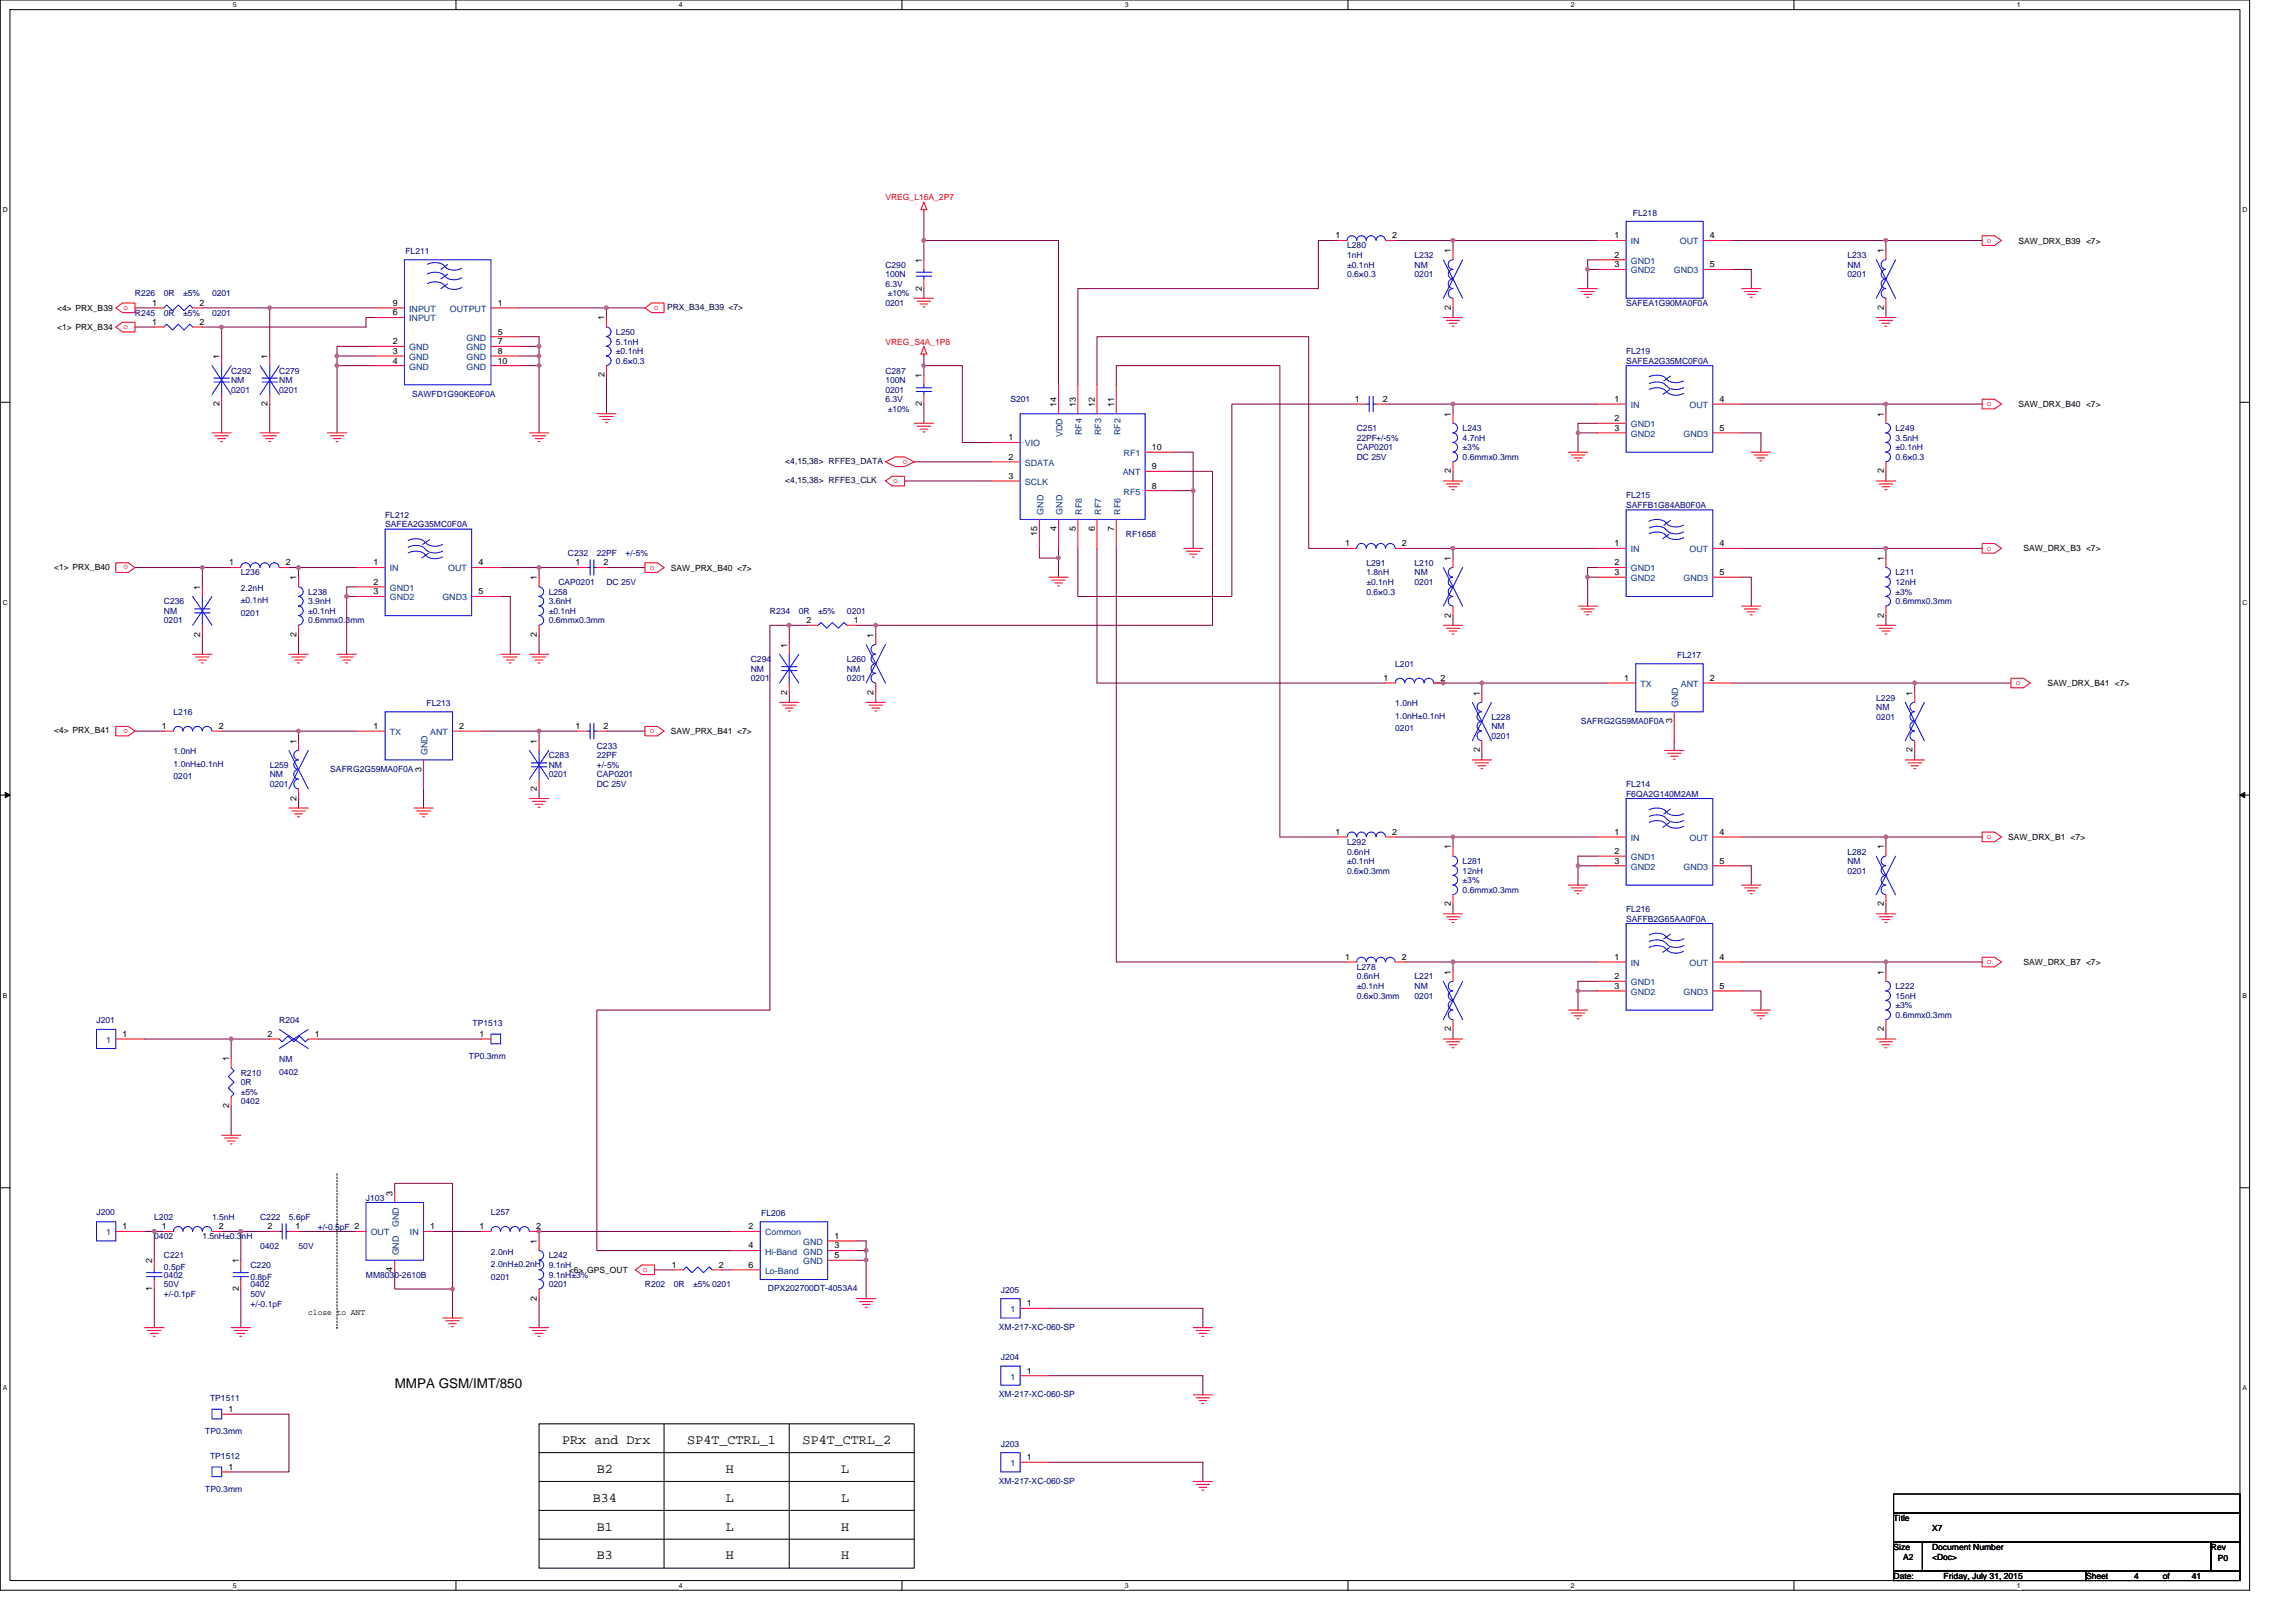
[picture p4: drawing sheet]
<svg xmlns="http://www.w3.org/2000/svg" width="297mm" height="210mm" viewBox="0 0 297 210" stroke-linecap="round" stroke-linejoin="round" font-family="sans-serif">
<defs><g id="words">
<g font-size="1.7">
<text x="51.1" y="179.5">MMPA GSM/IMT/850</text>
<text x="72.7" y="186.8">PRx and Drx</text>
<text x="77.2" y="190.6">B2</text>
<text x="88.9" y="186.8">SP4T_CTRL_1</text>
<text x="93.9" y="190.6">H</text>
<text x="103.8" y="186.8">SP4T_CTRL_2</text>
<text x="108.8" y="190.6">L</text>
<text x="76.7" y="194.3">B34</text>
<text x="93.9" y="194.3">L</text>
<text x="108.8" y="194.3">L</text>
<text x="77.2" y="198">B1</text>
<text x="77.2" y="201.8">B3</text>
<text x="93.9" y="198">L</text>
<text x="93.9" y="201.8">H</text>
<text x="108.8" y="198">H</text>
<text x="108.8" y="201.8">H</text>
</g>
<g font-size="1.1" fill="#f00">
<text x="114.6" y="25.9">VREG_L16A_2P7</text>
<text x="257" y="31.4">o</text>
<text x="16" y="40.1">o</text>
<text x="85.2" y="39.5" transform="rotate(180 85.2 39.5)">o</text>
<text x="16" y="42.6">o</text>
<text x="114.6" y="44.6">VREG_S4A_1P8</text>
<text x="257" y="52.6">o</text>
<text x="117.4" y="59.5" transform="rotate(180 117.4 59.5)">o</text>
<text x="115.5" y="62.5">o</text>
<text x="257" y="71.2">o</text>
<text x="16.6" y="73.2" transform="rotate(180 16.6 73.2)">o</text>
<text x="84" y="73.7">o</text>
<text x="260.8" y="88.7">o</text>
<text x="16.6" y="94.3" transform="rotate(180 16.6 94.3)">o</text>
<text x="84" y="94.9">o</text>
<text x="257" y="108.6">o</text>
<text x="257" y="124.8">o</text>
<text x="83.2" y="164.6">o</text>
</g>
<g font-size="1.1" fill="#000080">
<text x="211.3" y="27.9">FL218</text>
<text x="52.4" y="32.9">FL211</text>
<text x="114.6" y="34.6">C290</text>
<text x="114.6" y="35.9">100N</text>
<text x="174.3" y="32.1">L280</text>
<text x="174.3" y="33.4">1nH</text>
<text x="174.3" y="34.6">±0.1nH</text>
<text x="174.3" y="35.9">0.6×0.3</text>
<text x="183" y="33.4">L232</text>
<text x="183" y="34.6">NM</text>
<text x="183" y="35.9">0201</text>
<text x="239" y="33.4">L233</text>
<text x="239" y="34.6">NM</text>
<text x="239" y="35.9">0201</text>
<text x="17.5" y="38.4">R226</text>
<text x="17.5" y="40.9">R245</text>
<text x="21.2" y="38.4">0R</text>
<text x="21.2" y="40.9">0R</text>
<text x="23.7" y="38.4">±5%</text>
<text x="23.7" y="40.9">±5%</text>
<text x="27.4" y="38.4">0201</text>
<text x="27.4" y="40.9">0201</text>
<text x="114.6" y="39.6">0201</text>
<text x="114.6" y="37.1">6.3V</text>
<text x="114.9" y="38.4">±10%</text>
<text x="210.4" y="39.6">SAFEA1G90MA0F0A</text>
<text x="79.7" y="43.3">L250</text>
<text x="79.7" y="44.6">5.1nH</text>
<text x="79.7" y="45.8">±0.1nH</text>
<text x="79.7" y="47.1">0.6×0.3</text>
<text x="210.4" y="45.8">FL219</text>
<text x="210.4" y="47.1">SAFEA2G35MC0F0A</text>
<text x="29.9" y="48.3">C292</text>
<text x="29.9" y="49.6">NM</text>
<text x="29.9" y="50.8">0201</text>
<text x="36.1" y="48.3">C279</text>
<text x="36.1" y="49.6">NM</text>
<text x="36.1" y="50.8">0201</text>
<text x="53.3" y="51.3">SAWFD1G90KE0F0A</text>
<text x="114.6" y="48.3">C287</text>
<text x="114.6" y="49.6">100N</text>
<text x="114.6" y="50.8">0201</text>
<text x="114.6" y="52">6.3V</text>
<text x="114.9" y="53.3">±10%</text>
<text x="130.7" y="52">S201</text>
<text x="175.5" y="55.8">C251</text>
<text x="175.5" y="57">22PF+/-5%</text>
<text x="175.5" y="58.3">CAP0201</text>
<text x="175.5" y="59.5">DC 25V</text>
<text x="189.2" y="55.8">L243</text>
<text x="189.2" y="57">4.7nH</text>
<text x="189.2" y="58.3">±3%</text>
<text x="189.2" y="59.5">0.6mmx0.3mm</text>
<text x="245.2" y="55.8">L249</text>
<text x="245.2" y="57">3.5nH</text>
<text x="245.2" y="58.3">±0.1nH</text>
<text x="245.2" y="59.5">0.6×0.3</text>
<text x="210.4" y="64.5">FL215</text>
<text x="210.4" y="65.7">SAFFB1G84AB0F0A</text>
<text x="49.8" y="67">FL212</text>
<text x="49.8" y="68.2">SAFEA2G35MC0F0A</text>
<text x="73.5" y="72">C232</text>
<text x="77.2" y="72">22PF</text>
<text x="80.9" y="72">+/-5%</text>
<text x="145.7" y="69.5">RF1658</text>
<text x="31.2" y="74.4">L236</text>
<text x="31.2" y="76.4">2.2nH</text>
<text x="39.9" y="76.9">L238</text>
<text x="71" y="76.9">L258</text>
<text x="72.2" y="75.7">CAP0201</text>
<text x="78.5" y="75.7">DC 25V</text>
<text x="176.8" y="73.2">L291</text>
<text x="176.8" y="74.4">1.8nH</text>
<text x="176.8" y="75.7">±0.1nH</text>
<text x="176.8" y="76.9">0.6×0.3</text>
<text x="183" y="73.2">L210</text>
<text x="183" y="74.4">NM</text>
<text x="183" y="75.7">0201</text>
<text x="245.2" y="74.4">L211</text>
<text x="245.2" y="75.7">12nH</text>
<text x="245.2" y="76.9">±3%</text>
<text x="21.2" y="78.2">C236</text>
<text x="21.2" y="79.4">NM</text>
<text x="21.2" y="80.7">0201</text>
<text x="31.2" y="78.1">±0.1nH</text>
<text x="31.2" y="79.7">0201</text>
<text x="39.9" y="78.2">3.9nH</text>
<text x="39.9" y="79.4">±0.1nH</text>
<text x="39.9" y="80.7">0.6mmx0.3mm</text>
<text x="71" y="78.2">3.6nH</text>
<text x="71" y="79.4">±0.1nH</text>
<text x="71" y="80.7">0.6mmx0.3mm</text>
<text x="99.6" y="79.4">R234</text>
<text x="103.4" y="79.4">0R</text>
<text x="105.8" y="79.4">±5%</text>
<text x="109.6" y="79.4">0201</text>
<text x="245.2" y="78.2">0.6mmx0.3mm</text>
<text x="97.1" y="85.7">C294</text>
<text x="97.1" y="86.9">NM</text>
<text x="97.1" y="88.1">0201</text>
<text x="109.6" y="85.7">L260</text>
<text x="109.6" y="86.9">NM</text>
<text x="109.6" y="88.1">0201</text>
<text x="180.5" y="86.3">L201</text>
<text x="217" y="85.2">FL217</text>
<text x="22.5" y="92.5">L216</text>
<text x="55.2" y="91.4">FL213</text>
<text x="180.5" y="91.4">1.0nH</text>
<text x="180.5" y="93">1.0nH±0.1nH</text>
<text x="180.5" y="94.6">0201</text>
<text x="193" y="93.1">L228</text>
<text x="193" y="94.4">NM</text>
<text x="193" y="95.6">0201</text>
<text x="204.5" y="93.6">SAFRG2G59MA0F0A</text>
<text x="242.7" y="90.6">L229</text>
<text x="242.7" y="91.9">NM</text>
<text x="242.7" y="93.1">0201</text>
<text x="22.5" y="97.6">1.0nH</text>
<text x="22.5" y="99.2">1.0nH±0.1nH</text>
<text x="22.5" y="100.8">0201</text>
<text x="34.9" y="99.3">L259</text>
<text x="34.9" y="100.6">NM</text>
<text x="34.9" y="101.8">0201</text>
<text x="42.7" y="99.8">SAFRG2G59MA0F0A</text>
<text x="71" y="98.1">C283</text>
<text x="71" y="99.3">NM</text>
<text x="71" y="100.6">0201</text>
<text x="77.2" y="96.9">C233</text>
<text x="77.2" y="98.1">22PF</text>
<text x="77.2" y="100.6">CAP0201</text>
<text x="77.2" y="101.8">DC 25V</text>
<text x="77.2" y="99.3">+/-5%</text>
<text x="210.4" y="101.8">FL214</text>
<text x="210.4" y="103.1">F6QA2G140M2AM</text>
<text x="174.3" y="109.3">L292</text>
<text x="174.3" y="110.6">0.6nH</text>
<text x="174.3" y="111.8">±0.1nH</text>
<text x="174.3" y="113">0.6×0.3mm</text>
<text x="189.2" y="111.8">L281</text>
<text x="189.2" y="113">12nH</text>
<text x="239" y="110.6">L282</text>
<text x="239" y="111.8">NM</text>
<text x="239" y="113">0201</text>
<text x="189.2" y="114.3">±3%</text>
<text x="189.2" y="115.5">0.6mmx0.3mm</text>
<text x="210.4" y="118">FL216</text>
<text x="210.4" y="119.3">SAFFB2G65AA0F0A</text>
<text x="175.5" y="125.5">L278</text>
<text x="175.5" y="126.7">0.6nH</text>
<text x="175.5" y="128">±0.1nH</text>
<text x="175.5" y="129.2">0.6×0.3mm</text>
<text x="183" y="126.7">L221</text>
<text x="183" y="128">NM</text>
<text x="183" y="129.2">0201</text>
<text x="245.2" y="128">L222</text>
<text x="245.2" y="129.2">15nH</text>
<text x="245.2" y="130.5">±3%</text>
<text x="245.2" y="131.7">0.6mmx0.3mm</text>
<text x="12.5" y="132.3">J201</text>
<text x="36.1" y="132.3">R204</text>
<text x="36.1" y="137.4">NM</text>
<text x="60.7" y="137.1">TP0.3mm</text>
<text x="61.1" y="132.7">TP1513</text>
<text x="31.2" y="139.2">R210</text>
<text x="31.2" y="140.4">0R</text>
<text x="31.2" y="141.7">±5%</text>
<text x="31.2" y="142.9">0402</text>
<text x="36.1" y="139">0402</text>
<text x="47.3" y="155.3">J103</text>
<text x="12.5" y="157.2">J200</text>
<text x="20" y="157.8">L202</text>
<text x="20" y="160.3">0402</text>
<text x="26.2" y="160.3">1.5nH±0.3nH</text>
<text x="27.4" y="157.8">1.5nH</text>
<text x="33.7" y="157.8">C222</text>
<text x="33.7" y="161.6">0402</text>
<text x="37.4" y="157.8">5.6pF</text>
<text x="38.6" y="161.6">50V</text>
<text x="41.1" y="159.1">+/-0.5pF 2</text>
<text x="63.5" y="157.2">L257</text>
<text x="98.5" y="157.3">FL206</text>
<text x="21.2" y="162.8">C221</text>
<text x="21.2" y="164.3">0.5pF</text>
<text x="21.2" y="165.3">0402</text>
<text x="21.2" y="166.6">50V</text>
<text x="21.2" y="167.8">+/-0.1pF</text>
<text x="32.4" y="164.1">C220</text>
<text x="32.4" y="165.6">0.8pF</text>
<text x="32.4" y="166.6">0402</text>
<text x="32.4" y="167.8">50V</text>
<text x="47.3" y="165.3">MM8030-2610B</text>
<text x="63.5" y="162.3">2.0nH</text>
<text x="63.5" y="163.9">2.0nH±0.2nH</text>
<text x="63.5" y="165.6">0201</text>
<text x="71" y="162.8">L242</text>
<text x="71" y="164.1">9.1nH</text>
<text x="71" y="165.3">9.1nH±3%</text>
<text x="71" y="166.6">0201</text>
<text x="83.4" y="166.6">R202</text>
<text x="87.2" y="166.6">0R</text>
<text x="89.7" y="166.6">±5% 0201</text>
<text x="99.4" y="167">DPX202700DT-4053A4</text>
<text x="129.5" y="167.3">J205</text>
<text x="32.4" y="169">+/-0.1pF</text>
<text x="129.2" y="172">XM-217-XC-060-SP</text>
<text x="129.5" y="176">J204</text>
<text x="26.6" y="185.6">TP0.3mm</text>
<text x="27.2" y="181.2">TP1511</text>
<text x="129.2" y="180.7">XM-217-XC-060-SP</text>
<text x="27.2" y="188.7">TP1512</text>
<text x="129.2" y="191.9">XM-217-XC-060-SP</text>
<text x="129.5" y="187.2">J203</text>
<text x="26.6" y="193.1">TP0.3mm</text>
</g>
<g font-size="1.1">
<text x="119.2" y="34" transform="rotate(-90 119.2 34)">1</text>
<text x="172.8" y="30.8">1</text>
<text x="180.1" y="30.8">2</text>
<text x="187.7" y="32.7" transform="rotate(-90 187.7 32.7)">1</text>
<text x="208.9" y="30.8">1</text>
<text x="208.9" y="33.3">2</text>
<text x="208.9" y="34.6">3</text>
<text x="221.2" y="30.8">4</text>
<text x="221.2" y="34.6">5</text>
<text x="243.7" y="32.7" transform="rotate(-90 243.7 32.7)">1</text>
<text x="261.2" y="31.5">SAW_DRX_B39 &lt;7&gt;</text>
<text x="7.4" y="40.2">&lt;4&gt; PRX_B39</text>
<text x="19.7" y="39.6">1</text>
<text x="25.8" y="39.6">2</text>
<text x="50.8" y="40.8">6</text>
<text x="50.8" y="39.6">9</text>
<text x="64.4" y="39.6">1</text>
<text x="78.2" y="41.4" transform="rotate(-90 78.2 41.4)">1</text>
<text x="119.2" y="37.6" transform="rotate(-90 119.2 37.6)">2</text>
<text x="187.7" y="40.1" transform="rotate(-90 187.7 40.1)">2</text>
<text x="243.7" y="40.1" transform="rotate(-90 243.7 40.1)">2</text>
<text x="7.4" y="42.7">&lt;1&gt; PRX_B34</text>
<text x="19.7" y="42">1</text>
<text x="25.8" y="42">2</text>
<text x="28.4" y="46.4" transform="rotate(-90 28.4 46.4)">1</text>
<text x="34.6" y="46.4" transform="rotate(-90 34.6 46.4)">1</text>
<text x="50.8" y="44.5">2</text>
<text x="50.8" y="45.8">3</text>
<text x="50.8" y="47">4</text>
<text x="64.4" y="43.3">5</text>
<text x="64.4" y="44.5">7</text>
<text x="64.4" y="45.8">8</text>
<text x="64.4" y="47">10</text>
<text x="28.4" y="52.5" transform="rotate(-90 28.4 52.5)">2</text>
<text x="34.6" y="52.5" transform="rotate(-90 34.6 52.5)">2</text>
<text x="78.2" y="48.8" transform="rotate(-90 78.2 48.8)">2</text>
<text x="119.2" y="52.5" transform="rotate(-90 119.2 52.5)">2</text>
<text x="119.2" y="48.9" transform="rotate(-90 119.2 48.9)">1</text>
<text x="136.7" y="52.7" transform="rotate(-90 136.7 52.7)">14</text>
<text x="139.2" y="52.7" transform="rotate(-90 139.2 52.7)">13</text>
<text x="141.6" y="52.7" transform="rotate(-90 141.6 52.7)">12</text>
<text x="144.1" y="52.7" transform="rotate(-90 144.1 52.7)">11</text>
<text x="175.3" y="52">1</text>
<text x="178.9" y="52">2</text>
<text x="187.7" y="53.9" transform="rotate(-90 187.7 53.9)">1</text>
<text x="208.9" y="52">1</text>
<text x="222.5" y="52">4</text>
<text x="243.7" y="53.9" transform="rotate(-90 243.7 53.9)">1</text>
<text x="261.2" y="52.7">SAW_DRX_B40 &lt;7&gt;</text>
<text x="130.5" y="57">1</text>
<text x="130.5" y="59.5">2</text>
<text x="149" y="58.2">10</text>
<text x="208.9" y="55.7">3</text>
<text x="208.9" y="54.5">2</text>
<text x="222.5" y="55.7">5</text>
<text x="130.5" y="62">3</text>
<text x="149" y="60.7">9</text>
<text x="149" y="63.2">8</text>
<text x="187.7" y="61.3" transform="rotate(-90 187.7 61.3)">2</text>
<text x="243.7" y="61.3" transform="rotate(-90 243.7 61.3)">2</text>
<text x="134.2" y="69.3" transform="rotate(-90 134.2 69.3)">15</text>
<text x="136.7" y="68.7" transform="rotate(-90 136.7 68.7)">4</text>
<text x="139.2" y="68.7" transform="rotate(-90 139.2 68.7)">5</text>
<text x="141.6" y="68.7" transform="rotate(-90 141.6 68.7)">6</text>
<text x="144.1" y="68.7" transform="rotate(-90 144.1 68.7)">7</text>
<text x="174" y="70.7">1</text>
<text x="181.4" y="70.7">2</text>
<text x="208.9" y="70.7">1</text>
<text x="222.5" y="70.7">4</text>
<text x="261.8" y="71.3">SAW_DRX_B3 &lt;7&gt;</text>
<text x="7" y="73.7">&lt;1&gt; PRX_B40</text>
<text x="25.9" y="76.3" transform="rotate(-90 25.9 76.3)">1</text>
<text x="29.7" y="73.2">1</text>
<text x="37" y="73.2">2</text>
<text x="38.4" y="75.1" transform="rotate(-90 38.4 75.1)">1</text>
<text x="48.3" y="73.2">1</text>
<text x="48.3" y="76.9">3</text>
<text x="48.3" y="75.6">2</text>
<text x="61.9" y="76.9">5</text>
<text x="61.9" y="73.2">4</text>
<text x="69.5" y="75.1" transform="rotate(-90 69.5 75.1)">1</text>
<text x="74.5" y="73.2">1</text>
<text x="78.1" y="73.2">2</text>
<text x="86.8" y="73.8">SAW_PRX_B40 &lt;7&gt;</text>
<text x="187.7" y="72.6" transform="rotate(-90 187.7 72.6)">1</text>
<text x="208.9" y="74.4">3</text>
<text x="208.9" y="73.2">2</text>
<text x="222.5" y="74.4">5</text>
<text x="243.7" y="72.6" transform="rotate(-90 243.7 72.6)">1</text>
<text x="25.9" y="82.4" transform="rotate(-90 25.9 82.4)">2</text>
<text x="38.4" y="82.4" transform="rotate(-90 38.4 82.4)">2</text>
<text x="69.5" y="82.4" transform="rotate(-90 69.5 82.4)">2</text>
<text x="101.8" y="83.8" transform="rotate(-90 101.8 83.8)">1</text>
<text x="104.3" y="80.6">2</text>
<text x="110.4" y="80.6">1</text>
<text x="113" y="82.5" transform="rotate(-90 113 82.5)">1</text>
<text x="187.7" y="79.9" transform="rotate(-90 187.7 79.9)">2</text>
<text x="243.7" y="79.9" transform="rotate(-90 243.7 79.9)">2</text>
<text x="101.8" y="89.9" transform="rotate(-90 101.8 89.9)">2</text>
<text x="113" y="89.9" transform="rotate(-90 113 89.9)">2</text>
<text x="179" y="88.1">1</text>
<text x="186.3" y="88.1">2</text>
<text x="210.1" y="88.1">1</text>
<text x="221.2" y="88.1">2</text>
<text x="264.9" y="88.8">SAW_DRX_B41 &lt;7&gt;</text>
<text x="7" y="94.9">&lt;4&gt; PRX_B41</text>
<text x="21" y="94.3">1</text>
<text x="28.3" y="94.3">2</text>
<text x="48.3" y="94.3">1</text>
<text x="59.4" y="94.3">2</text>
<text x="74.5" y="94.3">1</text>
<text x="78.1" y="94.3">2</text>
<text x="86.8" y="95">SAW_PRX_B41 &lt;7&gt;</text>
<text x="191.4" y="90" transform="rotate(-90 191.4 90)">1</text>
<text x="216.3" y="93.6" transform="rotate(-90 216.3 93.6)">3</text>
<text x="247.4" y="90" transform="rotate(-90 247.4 90)">1</text>
<text x="38.4" y="96.2" transform="rotate(-90 38.4 96.2)">1</text>
<text x="54.5" y="99.8" transform="rotate(-90 54.5 99.8)">3</text>
<text x="69.5" y="96.2" transform="rotate(-90 69.5 96.2)">1</text>
<text x="191.4" y="97.3" transform="rotate(-90 191.4 97.3)">2</text>
<text x="247.4" y="97.3" transform="rotate(-90 247.4 97.3)">2</text>
<text x="38.4" y="103.6" transform="rotate(-90 38.4 103.6)">2</text>
<text x="69.5" y="102.3" transform="rotate(-90 69.5 102.3)">2</text>
<text x="172.8" y="108">1</text>
<text x="180.1" y="108">2</text>
<text x="187.7" y="109.9" transform="rotate(-90 187.7 109.9)">1</text>
<text x="208.9" y="108">1</text>
<text x="208.9" y="111.7">3</text>
<text x="208.9" y="110.5">2</text>
<text x="222.5" y="108">4</text>
<text x="222.5" y="111.7">5</text>
<text x="243.7" y="109.9" transform="rotate(-90 243.7 109.9)">1</text>
<text x="259.8" y="108.7">SAW_DRX_B1 &lt;7&gt;</text>
<text x="187.7" y="117.3" transform="rotate(-90 187.7 117.3)">2</text>
<text x="243.7" y="117.3" transform="rotate(-90 243.7 117.3)">2</text>
<text x="174" y="124.2">1</text>
<text x="181.4" y="124.2">2</text>
<text x="208.9" y="124.2">1</text>
<text x="222.5" y="124.2">4</text>
<text x="261.8" y="124.9">SAW_DRX_B7 &lt;7&gt;</text>
<text x="187.7" y="126.1" transform="rotate(-90 187.7 126.1)">1</text>
<text x="208.9" y="127.9">3</text>
<text x="208.9" y="126.7">2</text>
<text x="222.5" y="127.9">5</text>
<text x="243.7" y="126.1" transform="rotate(-90 243.7 126.1)">1</text>
<text x="15.9" y="134.2">1</text>
<text x="29.6" y="137.3" transform="rotate(-90 29.6 137.3)">1</text>
<text x="34.6" y="134.2">2</text>
<text x="40.7" y="134.2">1</text>
<text x="62" y="134.2">1</text>
<text x="187.7" y="133.4" transform="rotate(-90 187.7 133.4)">2</text>
<text x="243.7" y="133.4" transform="rotate(-90 243.7 133.4)">2</text>
<text x="29.6" y="143.4" transform="rotate(-90 29.6 143.4)">2</text>
<text x="50.8" y="154.7" transform="rotate(-90 50.8 154.7)">3</text>
<text x="15.9" y="159">1</text>
<text x="21" y="159">1</text>
<text x="28.3" y="159">2</text>
<text x="34.6" y="159">2</text>
<text x="38.2" y="159">1</text>
<text x="55.7" y="159">1</text>
<text x="62" y="159">1</text>
<text x="69.4" y="159">2</text>
<text x="69.5" y="160.9" transform="rotate(-90 69.5 160.9)">1</text>
<text x="96.9" y="159">2</text>
<text x="96.9" y="161.5">4</text>
<text x="107.9" y="160.3">1</text>
<text x="107.9" y="161.5">3</text>
<text x="19.7" y="167" transform="rotate(-90 19.7 167)">1</text>
<text x="19.7" y="163.4" transform="rotate(-90 19.7 163.4)">2</text>
<text x="30.9" y="167" transform="rotate(-90 30.9 167)">2</text>
<text x="30.9" y="163.4" transform="rotate(-90 30.9 163.4)">1</text>
<text x="50.8" y="164.5" transform="rotate(-90 50.8 164.5)">4</text>
<text x="73.6" y="164.7">&lt;6&gt; GPS_OUT</text>
<text x="86.9" y="164">1</text>
<text x="93" y="164">2</text>
<text x="96.9" y="164">6</text>
<text x="107.9" y="162.8">5</text>
<text x="39.9" y="170.2">close to ANT</text>
<text x="69.5" y="168.3" transform="rotate(-90 69.5 168.3)">2</text>
<text x="132.8" y="169">1</text>
<text x="132.8" y="177.7">1</text>
<text x="29.5" y="182.7">1</text>
<text x="29.5" y="190.2">1</text>
<text x="132.8" y="188.9">1</text>
<text x="245" y="196.8">Title</text>
<text x="245" y="200.5">Size</text>
<text x="246.2" y="201.8">A2</text>
<text x="250" y="200.5">Document Number</text>
<text x="250" y="201.8">&lt;Doc&gt;</text>
<text x="250" y="198">X7</text>
<text x="286" y="200.5">Rev</text>
<text x="286.9" y="201.9">P0</text>
<text x="245" y="204.3">Date:</text>
<text x="251.5" y="204.3">Friday, July 31, 2015</text>
<text x="269.9" y="204.3">Sheet</text>
<text x="276.1" y="204.3">4</text>
<text x="279.8" y="204.3">of</text>
<text x="283.6" y="204.3">41</text>
</g>
<g font-size="1.1" fill="#004080">
<text x="211" y="31.6">IN</text>
<text x="211" y="34.1">GND1</text>
<text x="211" y="35.4">GND2</text>
<text x="216.6" y="35.4">GND3</text>
<text x="217.3" y="31.6">OUT</text>
<text x="52.9" y="41.6">INPUT</text>
<text x="52.9" y="40.3">INPUT</text>
<text x="58.2" y="40.3">OUTPUT</text>
<text x="52.9" y="45.3">GND</text>
<text x="52.9" y="46.6">GND</text>
<text x="52.9" y="47.8">GND</text>
<text x="60.4" y="44.1">GND</text>
<text x="60.4" y="45.3">GND</text>
<text x="60.4" y="46.6">GND</text>
<text x="60.4" y="47.8">GND</text>
<text x="211" y="52.8">IN</text>
<text x="218.6" y="52.8">OUT</text>
<text x="132.6" y="57.8">VIO</text>
<text x="137.5" y="56.6" transform="rotate(-90 137.5 56.6)">VDD</text>
<text x="140" y="56.3" transform="rotate(-90 140 56.3)">RF4</text>
<text x="142.4" y="56.3" transform="rotate(-90 142.4 56.3)">RF3</text>
<text x="144.9" y="56.3" transform="rotate(-90 144.9 56.3)">RF2</text>
<text x="145.4" y="59">RF1</text>
<text x="211" y="56.5">GND2</text>
<text x="211" y="55.3">GND1</text>
<text x="217.8" y="56.5">GND3</text>
<text x="132.6" y="60.3">SDATA</text>
<text x="132.6" y="62.7">SCLK</text>
<text x="145.2" y="61.5">ANT</text>
<text x="145.4" y="64">RF5</text>
<text x="135" y="66.6" transform="rotate(-90 135 66.6)">GND</text>
<text x="137.5" y="66.6" transform="rotate(-90 137.5 66.6)">GND</text>
<text x="140" y="66.6" transform="rotate(-90 140 66.6)">RF8</text>
<text x="142.4" y="66.6" transform="rotate(-90 142.4 66.6)">RF7</text>
<text x="144.9" y="66.6" transform="rotate(-90 144.9 66.6)">RF6</text>
<text x="211" y="71.5">IN</text>
<text x="218.6" y="71.5">OUT</text>
<text x="50.4" y="73.9">IN</text>
<text x="50.4" y="77.7">GND2</text>
<text x="50.4" y="76.4">GND1</text>
<text x="57.2" y="77.7">GND3</text>
<text x="58" y="73.9">OUT</text>
<text x="211" y="75.2">GND2</text>
<text x="211" y="73.9">GND1</text>
<text x="217.8" y="75.2">GND3</text>
<text x="212.2" y="88.9">TX</text>
<text x="217.4" y="88.9">ANT</text>
<text x="50.4" y="95.1">TX</text>
<text x="55.6" y="95.1">ANT</text>
<text x="217.1" y="91.5" transform="rotate(-90 217.1 91.5)">GND</text>
<text x="55.3" y="97.7" transform="rotate(-90 55.3 97.7)">GND</text>
<text x="211" y="108.8">IN</text>
<text x="211" y="112.5">GND2</text>
<text x="211" y="111.3">GND1</text>
<text x="217.8" y="112.5">GND3</text>
<text x="218.6" y="108.8">OUT</text>
<text x="211" y="125">IN</text>
<text x="218.6" y="125">OUT</text>
<text x="211" y="128.7">GND2</text>
<text x="211" y="127.5">GND1</text>
<text x="217.8" y="128.7">GND3</text>
<text x="13.7" y="134.9">1</text>
<text x="13.7" y="159.8">1</text>
<text x="48" y="159.8">OUT</text>
<text x="51.6" y="158.7" transform="rotate(-90 51.6 158.7)">GND</text>
<text x="53" y="159.8">IN</text>
<text x="99" y="159.8">Common</text>
<text x="103.9" y="161.1">GND</text>
<text x="51.6" y="162.4" transform="rotate(-90 51.6 162.4)">GND</text>
<text x="99" y="162.3">Hi-Band</text>
<text x="99" y="164.8">Lo-Band</text>
<text x="103.9" y="162.3">GND</text>
<text x="103.9" y="163.6">GND</text>
<text x="130.7" y="169.8">1</text>
<text x="130.7" y="178.5">1</text>
<text x="130.7" y="189.7">1</text>
</g>
<g font-size="1.1" fill="#000040">
<text x="86.3" y="40.1">PRX_B34_B39 &lt;7&gt;</text>
<text x="101.6" y="60">&lt;4,15,38&gt; RFFE3_DATA</text>
<text x="101.6" y="62.5">&lt;4,15,38&gt; RFFE3_CLK</text>
</g>
<g font-size=".9">
<text x="30.1" y="1">5</text>
<text x="87.8" y="1">4</text>
<text x="145.5" y="1">3</text>
<text x="203.2" y="1">2</text>
<text x="260.9" y="1">1</text>
<text x=".4" y="27.5">D</text>
<text x="290.1" y="27.5">D</text>
<text x=".4" y="78.3">C</text>
<text x="290.1" y="78.3">C</text>
<text x=".4" y="129.1">B</text>
<text x="290.1" y="129.1">B</text>
<text x=".4" y="179.9">A</text>
<text x="290.1" y="179.9">A</text>
<text x="30.1" y="205.4">5</text>
<text x="87.8" y="205.4">4</text>
<text x="145.5" y="205.4">3</text>
<text x="203.2" y="205.4">2</text>
<text x="260.9" y="205.4">1</text>
</g>
</g></defs>
<path d="M0 0h291v205.7h-291zM1.3 1.2h288.5v203.3h-288.5z" fill="none" stroke="#000" stroke-width=".13"/>
<g fill="#fff">
<path d="M30.1 .1h.5v1h-.5z"/>
<path d="M30.1 204.6h.5v1h-.5z"/>
</g>
<path d="M59 0v1.2M59 204.5v1.2" fill="none" stroke="#000" stroke-width=".13"/>
<g fill="#fff">
<path d="M87.8 .1h.5v1h-.5z"/>
<path d="M87.8 204.6h.5v1h-.5z"/>
</g>
<path d="M116.7 0v1.2M116.7 204.5v1.2" fill="none" stroke="#000" stroke-width=".13"/>
<g fill="#fff">
<path d="M145.5 .1h.5v1h-.5z"/>
<path d="M145.5 204.6h.5v1h-.5z"/>
</g>
<path d="M174.4 0v1.2M174.4 204.5v1.2" fill="none" stroke="#000" stroke-width=".13"/>
<g fill="#fff">
<path d="M203.2 .1h.5v1h-.5z"/>
<path d="M203.2 204.6h.5v1h-.5z"/>
</g>
<path d="M232.1 0v1.2M232.1 204.5v1.2" fill="none" stroke="#000" stroke-width=".13"/>
<g fill="#fff">
<path d="M260.9 .1h.5v1h-.5z"/>
<path d="M260.9 204.6h.5v1h-.5z"/>
<path d="M.4 26.6h.6v1h-.6z"/>
<path d="M290.1 26.6h.6v1h-.6z"/>
<path d="M.4 77.4h.6v1h-.6z"/>
<path d="M290.1 77.4h.6v1h-.6z"/>
</g>
<path d="M0 52h1.3M289.8 52h1.2" fill="none" stroke="#000" stroke-width=".13"/>
<g fill="#fff">
<path d="M.4 128.3h.5v1h-.5z"/>
<path d="M290.1 128.3h.6v1h-.6z"/>
</g>
<path d="M0 102.9h1.3M289.8 102.9h1.2" fill="none" stroke="#000" stroke-width=".13"/>
<path d="M.7 102.5l.6 .4-.6 .3zM289.8 102.9l.6-.4v.7z" fill="#000" stroke="#000" stroke-width=".13"/>
<g fill="#fff">
<path d="M.4 179.1h.5v1h-.5z"/>
<path d="M290.1 179.1h.6v1h-.6z"/>
</g>
<g fill="none" stroke="#000" stroke-width=".13">
<path d="M0 153.7h1.3M289.8 153.7h1.2M69.7 184.2h48.6v18.7h-48.6zM69.7 187.9h48.6M69.7 191.7h48.6M69.7 195.4h48.6M69.7 199.1h48.6M85.9 184.2v18.7M102.1 184.2v18.7M245 199.5h3.7v3.7h-3.7zM245 193.3h44.8v2.5h-44.8zM245 195.8h44.8v3.7h-44.8z"/>
<path d="M248.7 199.5h37.3v3.7h-37.3zM286 199.5h3.8v3.7h-3.8zM245 203.2h24.9v1.3h-24.9zM269.9 203.2h19.9v1.3h-19.9z"/>
</g>
<path d="M43.6 151.8v20M43.6 171.8h.1" fill="none" stroke="#000" stroke-width=".13" stroke-dasharray=".2 .2"/>
<g fill="none" stroke="#800040" stroke-width=".13">
<path d="M17.5 39.8h2.5M26.2 39.8h8.7M34.9 39.8h13.7M34.9 39.8v6.3M67.2 39.8h11.3M78.5 39.8v1.3M78.5 39.8h4.9M119.5 33.6v-2.5h17.4v18.7M119.5 27.4v3.7M119.5 37.3v1.3M173 31.1h-2.4v6.2h-31.2v12.5M180.5 31.1h7.5"/>
<path d="M188 31.1h18.6M188 39.8v1.3M188 31.1v1.3M205.4 34.9v2.4M205.4 34.9h1.2M206.6 33.6h-1.2v1.3M224.1 31.1h19.9M224.1 34.9h2.5v2.4M244 39.8v1.3M244 31.1v1.3M244 31.1h12.4M17.5 42.3h2.5"/>
<path d="M26.2 42.3h2.5M28.7 52.3v3.7M34.9 52.3v3.7M43.6 46.1h5M43.6 46.1v1.2M48.6 44.8h-5v1.3M48.6 41.1h-1.3v1.2h-18.6v3.8M48.6 47.3h-5v8.7M67.2 43.6h2.5v1.2M67.2 44.8h2.5v1.3M67.2 46.1h2.5v1.2M67.2 47.3h2.5v8.7"/>
<path d="M78.5 48.5v5M118.3 59.8h9.9M119.5 46.1v1.2M119.5 47.3v1.2M119.5 52.3v2.5M119.5 47.3h5v10h3.7M141.9 49.8v-6.2h27.4v27.4h5M144.4 49.8v-2.5h21.2v61h7.4M151.9 58.5h2.5v12.5M175.5 52.3h-16.1v24.9h-20v-6.2M179.3 52.3h8.7M188 52.3h18.6"/>
<path d="M188 52.3v1.2M204.1 56h2.5M206.6 54.8h-2.5v3.7M225.3 56h2.5v2.5M225.3 52.3h18.7M244 52.3v1.2M244 52.3h12.4M17.5 73.4h8.7M29.9 73.4h-3.7v2.5M37.4 73.4h1.2v1.3M38.6 73.4h7.5M44.8 77.2v7.4"/>
<path d="M44.8 77.2h1.3M46.1 75.9h-1.3v1.3M64.8 73.4h4.9M64.8 77.2h1.2v7.4M69.7 73.4v1.3M69.7 73.4h5M78.5 73.4h4.9M117 62.2h11.2M134.5 71v1.2h2.4v-1.2M136.9 72.2v2.5M141.9 71v17.4h37.4M144.4 71v53.5h29.9"/>
<path d="M151.9 61h5v19.9h-43.6M151.9 63.5h2.5M181.8 71h6.2M188 71h18.6M188 79.7v1.2M188 71v1.2M188 61v1.2M205.4 74.7h1.2M205.4 74.7v3.7M206.6 73.4h-1.2v1.3M225.3 74.7h1.3v3.7M225.3 71h18.7"/>
<path d="M244 61v1.2M244 79.7v1.2M244 71v1.2M244 71h12.4M17.5 94.6h3.7M26.2 82.1v2.5M28.7 94.6h9.9M38.6 94.6v1.2M38.6 94.6h7.5M38.6 82.1v2.5M62.3 94.6h7.4M69.7 82.1v2.5"/>
<path d="M69.7 94.6v1.2M69.7 94.6h5M78.5 94.6h4.9M102.1 80.9h-2.5v49.8h-22.4v31.1h17.4M102.1 80.9h2.5M102.1 89.6v1.3M102.1 80.9v2.5M110.8 80.9h2.5v1.2M113.3 89.6v1.3M185.5 88.4h6.2M191.7 88.4h16.2M191.7 97.1v1.2"/>
<path d="M191.7 88.4v1.2M216.6 95.8v1.3M224.1 88.4h23.6M247.7 97.1v1.2M247.7 88.4v1.2M247.7 88.4h12.5M38.6 103.3v1.2M54.8 102.1v2.4M69.7 102.1v1.2M180.5 108.3h7.5M188 108.3h18.6M188 117v1.2"/>
<path d="M188 108.3v1.2M204.1 112v2.5M204.1 112h2.5M206.6 110.8h-2.5v1.2M225.3 112h1.3v2.5M225.3 108.3h18.7M244 108.3h12.4M244 117v1.2M244 108.3v1.2M18.7 134.4h16.2M29.9 134.4v2.5M41.1 134.4h21.2"/>
<path d="M181.8 124.5h6.2M188 124.5h18.6M188 133.2v1.2M188 124.5v1.2M204.1 128.2v2.5M204.1 128.2h2.5M206.6 127h-2.5v1.2M225.3 124.5h18.7M225.3 128.2h2.5v2.5M244 133.2v1.2M244 124.5v1.2M244 124.5h12.4"/>
<path d="M18.7 159.3h2.5M20 159.3v3.7M28.7 159.3h6.2M29.9 143.1v3.8M31.2 159.3v3.7M38.6 159.3h7.5M51.1 154.3v-1.2h7.4v13.7M56 159.3h6.3M68.5 159.3h1.2M69.7 159.3v1.2M69.7 159.3h24.9M20 166.8v5"/>
<path d="M31.2 166.8v5M51.1 164.3v2.5h7.4v3.7M69.7 168v3.8M84.7 164.3h2.5M93.4 164.3h1.2M110.8 161.8h1.3v1.2M110.8 160.5h1.3v1.3M110.8 163h1.3M112.1 163v5M135.7 178h19.9v2.5M135.7 169.3h19.9v2.5M29.9 183h7.5v7.4h-7.5"/>
<path d="M135.7 189.2h19.9v2.5"/>
</g>
<g fill="#f0f" stroke="#f0f" stroke-width=".13">
<circle cx="34.9" cy="39.8" r=".24"/>
<circle cx="44.8" cy="77.2" r=".24"/>
<circle cx="38.6" cy="73.4" r=".24"/>
<circle cx="26.2" cy="73.4" r=".24"/>
<circle cx="102.1" cy="80.9" r=".24"/>
<circle cx="204.1" cy="112" r=".24"/>
<circle cx="205.4" cy="74.7" r=".24"/>
<circle cx="204.1" cy="128.2" r=".23"/>
<circle cx="205.4" cy="34.8" r=".24"/>
<circle cx="119.5" cy="47.3" r=".24"/>
<circle cx="119.5" cy="31.1" r=".24"/>
<circle cx="78.4" cy="39.8" r=".24"/>
<circle cx="28.7" cy="42.3" r=".23"/>
<circle cx="43.6" cy="46" r=".24"/>
<circle cx="244" cy="108.3" r=".24"/>
<circle cx="244" cy="70.9" r=".24"/>
<circle cx="244" cy="124.4" r=".24"/>
<circle cx="188" cy="52.3" r=".24"/>
<circle cx="247.7" cy="88.4" r=".24"/>
<circle cx="244" cy="31.1" r=".24"/>
<circle cx="244" cy="52.3" r=".24"/>
<circle cx="113.3" cy="80.9" r=".24"/>
<circle cx="186.7" cy="88.4" r=".24"/>
<circle cx="69.7" cy="73.4" r=".24"/>
<circle cx="69.7" cy="94.6" r=".24"/>
<circle cx="191.7" cy="88.4" r=".24"/>
<circle cx="188" cy="124.4" r=".24"/>
<circle cx="188" cy="31.1" r=".24"/>
<circle cx="188" cy="70.9" r=".24"/>
<circle cx="188" cy="108.3" r=".24"/>
<circle cx="58.5" cy="166.8" r=".24"/>
<circle cx="154.4" cy="63.5" r=".24"/>
<circle cx="136.9" cy="72.2" r=".24"/>
<circle cx="43.6" cy="47.3" r=".24"/>
<circle cx="69.7" cy="44.8" r=".24"/>
<circle cx="69.7" cy="46" r=".24"/>
<circle cx="69.7" cy="47.3" r=".24"/>
<circle cx="204.1" cy="56" r=".24"/>
<circle cx="112" cy="161.8" r=".24"/>
<circle cx="69.7" cy="159.3" r=".24"/>
<circle cx="112" cy="163" r=".24"/>
<circle cx="29.9" cy="134.4" r=".23"/>
<circle cx="20" cy="159.3" r=".24"/>
<circle cx="38.6" cy="94.6" r=".24"/>
<circle cx="31.1" cy="159.3" r=".24"/>
</g>
<g fill="none" stroke="#f00" stroke-width=".13">
<path d="M15 39.8l.9-.6h1.6v1.2h-1.6zM20 39.8h1.2M24.9 39.8h1.3M48.6 39.8h3.7M63.5 39.8h3.7M83.4 39.8l.9-.6h1.6v1.2h-1.6zM118.3 38.6h2.5M118.7 39h1.7M119 39.3h1M119.4 39.7h.3M119.5 27.1v.3M119.5 33.6v1.3"/>
<path d="M119.5 36.1v1.2M119.5 26.1l.4 1h-.8zM173 31.1h1.3M179.3 31.1h1.2M188 32.4v1.2M188 38.6v1.2M204.1 37.3h2.5M204.5 37.7h1.8M204.9 38.1h1M205.3 38.5h.2M206.6 31.1h3.8M206.6 33.6h3.8"/>
<path d="M206.6 34.9h3.8M220.3 31.1h3.8M220.3 34.9h3.8M225.3 37.3h2.5M225.7 37.7h1.7M226.1 38.1h1M226.4 38.5h.3M244 32.4v1.2M244 38.6v1.2M256.4 30.5h1.6l.9 .6-.9 .6h-1.6zM15 42.3l.9-.6h1.6v1.2h-1.6zM20 42.3h1.2"/>
<path d="M24.9 42.3h1.3M27.4 56h2.5M27.8 56.4h1.7M28.2 56.7h1M28.6 57.1h.2M28.7 46.1v1.2M28.7 51v1.3M33.7 56h2.4M34 56.4h1.8M34.4 56.7h1M34.8 57.1h.2M34.9 46.1v1.2"/>
<path d="M34.9 51v1.3M42.4 56h2.4M42.7 56.4h1.8M43.1 56.7h1M43.5 57.1h.2M48.6 44.8h3.7M48.6 46.1h3.7M48.6 47.3h3.7M48.6 41.1h3.7M63.5 43.6h3.7M63.5 44.8h3.7M63.5 46.1h3.7"/>
<path d="M63.5 47.3h3.7M68.5 56h2.5M68.9 56.4h1.7M69.2 56.7h1M69.6 57.1h.3M77.2 53.5h2.5M77.6 53.9h1.7M78 54.3h.9M78.3 54.7h.3M78.5 41.1v1.2M78.5 47.3v1.2M114.6 59.8l1.2-.7h1.2l1.3 .7-1.3 .6h-1.2z"/>
<path d="M118.3 54.8h2.5M118.7 55.1h1.7M119 55.5h1M119.4 55.9h.3M119.5 45.8v.3M119.5 48.5v1.3M119.5 51v1.3M119.5 44.8l.4 1h-.8zM128.2 57.3h3.8M128.2 59.8h3.8M136.9 49.8v3.7M139.4 49.8v3.7"/>
<path d="M141.9 49.8v3.7M144.4 49.8v3.7M148.1 58.5h3.8M175.5 52.3h1.3M178 52.3h1.3M186.7 41.1h2.5M187.1 41.4h1.7M187.5 41.8h1M187.9 42.2h.2M188 53.5v1.3M188 59.8v1.2M202.9 58.5h2.5"/>
<path d="M203.3 58.9h1.7M203.7 59.2h1M204 59.6h.3M206.6 52.3h3.8M206.6 56h3.8M206.6 54.8h3.8M221.6 52.3h3.7M221.6 56h3.7M226.6 58.5h2.4M226.9 58.9h1.8M227.3 59.2h1M227.7 59.6h.2"/>
<path d="M242.7 41.1h2.5M243.1 41.4h1.8M243.5 41.8h1M243.9 42.2h.2M244 53.5v1.3M244 59.8v1.2M256.4 51.6h1.6l.9 .7-.9 .6h-1.6zM15 72.8h1.6l.9 .6-.9 .7h-1.6zM26.2 75.9v1.3M29.9 73.4h1.3M36.1 73.4h1.3M38.6 74.7v1.2"/>
<path d="M46.1 73.4h3.7M46.1 77.2h3.7M46.1 75.9h3.7M61 73.4h3.8M61 77.2h3.8M69.7 74.7v1.2M74.7 73.4h1.3M77.2 73.4h1.3M83.4 72.8h1.6l.9 .6-.9 .7h-1.6zM114.6 62.2l.8-.6h1.6v1.3h-1.6zM128.2 62.2h3.8M134.5 67.2v3.8"/>
<path d="M135.7 74.7h2.5M136.1 75.1h1.7M136.5 75.4h1M136.8 75.8h.3M136.9 67.2v3.8M139.4 67.2v3.8M141.9 67.2v3.8M144.4 67.2v3.8M148.1 63.5h3.8M148.1 61h3.8M153.1 71h2.5M153.5 71.3h1.8"/>
<path d="M153.9 71.7h1M154.3 72.1h.2M174.3 71h1.2M180.5 71h1.3M186.7 62.2h2.5M187.1 62.6h1.7M187.5 63h1M187.9 63.4h.2M188 72.2v1.2M188 78.4v1.3M204.1 78.4h2.5M204.5 78.8h1.8"/>
<path d="M204.9 79.2h1M205.3 79.5h.2M206.6 71h3.8M206.6 74.7h3.8M206.6 73.4h3.8M221.6 71h3.7M221.6 74.7h3.7M225.3 78.4h2.5M225.7 78.8h1.7M226.1 79.2h1M226.4 79.5h.3M242.7 62.2h2.5"/>
<path d="M243.1 62.6h1.8M243.5 63h1M243.9 63.4h.2M244 72.2v1.2M244 78.4v1.3M256.4 70.3h1.6l.9 .7-.9 .6h-1.6zM15 94h1.6l.9 .6-.9 .6h-1.6zM21.2 94.6h1.3M24.9 84.6h2.5M25.3 85h1.7M25.7 85.4h1M26.1 85.8h.2"/>
<path d="M26.2 80.9v1.2M27.4 94.6h1.3M37.4 84.6h2.5M37.8 85h1.7M38.1 85.4h1M38.5 85.8h.3M38.6 80.9v1.2M38.6 95.8v1.3M43.6 84.6h2.5M44 85h1.7M44.3 85.4h1.1M44.7 85.8h.3"/>
<path d="M46.1 94.6h3.7M54.8 98.3v3.8M58.5 94.6h3.8M64.8 84.6h2.4M65.1 85h1.8M65.5 85.4h1M65.9 85.8h.2M68.5 84.6h2.5M68.9 85h1.7M69.2 85.4h1M69.6 85.8h.3M69.7 95.8v1.3"/>
<path d="M69.7 80.9v1.2M74.7 94.6h1.3M77.2 94.6h1.3M83.4 94h1.6l.9 .6-.9 .6h-1.6zM100.9 90.9h2.5M101.2 91.2h1.8M101.6 91.6h1M102 92h.2M102.1 83.4v1.2M102.1 88.4v1.2M104.6 80.9h1.2M109.6 80.9h1.2"/>
<path d="M112.1 90.9h2.5M112.4 91.2h1.8M112.8 91.6h1M113.2 92h.2M113.3 82.1v1.3M113.3 88.4v1.2M179.3 88.4h1.2M185.5 88.4h1.2M186.7 80.9h2.5M187.1 81.3h1.7M187.5 81.6h1M187.9 82h.2"/>
<path d="M190.5 98.3h2.5M190.8 98.7h1.8M191.2 99.1h1M191.6 99.4h.2M191.7 89.6v1.3M191.7 95.8v1.3M207.9 88.4h3.7M215.4 97.1h2.4M215.7 97.5h1.8M216.1 97.8h1M216.5 98.2h.2M216.6 92.1v3.7"/>
<path d="M220.3 88.4h3.8M242.7 80.9h2.5M243.1 81.3h1.8M243.5 81.6h1M243.9 82h.2M246.5 98.3h2.5M246.8 98.7h1.8M247.2 99.1h1M247.6 99.4h.2M247.7 89.6v1.3M247.7 95.8v1.3M260.2 87.8h1.6l.9 .6-.9 .6h-1.6z"/>
<path d="M37.4 104.5h2.5M37.8 104.9h1.7M38.1 105.3h1M38.5 105.7h.3M38.6 102.1v1.2M53.6 104.5h2.4M53.9 104.9h1.8M54.3 105.3h1M54.7 105.7h.2M68.5 103.3h2.5M68.9 103.7h1.7M69.2 104.1h1"/>
<path d="M69.6 104.4h.3M69.7 100.8v1.3M173 108.3h1.3M179.3 108.3h1.2M186.7 118.2h2.5M187.1 118.6h1.7M187.5 119h1M187.9 119.4h.2M188 109.5v1.3M188 115.8v1.2M202.9 114.5h2.5M203.3 114.9h1.7"/>
<path d="M203.7 115.3h1M204 115.6h.3M206.6 108.3h3.8M206.6 112h3.8M206.6 110.8h3.8M221.6 108.3h3.7M221.6 112h3.7M225.3 114.5h2.5M225.7 114.9h1.7M226.1 115.3h1M226.4 115.6h.3M242.7 118.2h2.5"/>
<path d="M243.1 118.6h1.8M243.5 119h1M243.9 119.4h.2M244 109.5v1.3M244 115.8v1.2M256.4 107.7h1.6l.9 .6-.9 .6h-1.6zM15 134.4h3.7M29.9 136.9v1.3M34.9 134.4h1.2M39.9 134.4h1.2M62.3 134.4h1.2M174.3 124.5h1.2"/>
<path d="M180.5 124.5h1.3M186.7 134.4h2.5M187.1 134.8h1.7M187.5 135.2h1M187.9 135.6h.2M188 125.7v1.3M188 131.9v1.3M202.9 130.7h2.5M203.3 131.1h1.7M203.7 131.4h1M204 131.8h.3M206.6 124.5h3.8"/>
<path d="M206.6 128.2h3.8M206.6 127h3.8M221.6 124.5h3.7M221.6 128.2h3.7M226.6 130.7h2.4M226.9 131.1h1.8M227.3 131.4h1M227.7 131.8h.2M242.7 134.4h2.5M243.1 134.8h1.8M243.5 135.2h1M243.9 135.6h.2"/>
<path d="M244 125.7v1.3M244 131.9v1.3M256.4 123.8h1.6l.9 .7-.9 .6h-1.6zM15 159.3h3.7M21.2 159.3h1.3M27.4 159.3h1.3M28.7 146.9h2.5M29 147.2h1.8M29.4 147.6h1M29.8 148h.2M29.9 141.9v1.2M34.9 159.3h1.2"/>
<path d="M37.4 159.3h1.2M46.1 159.3h1.2M51.1 154.3v1.3M54.8 159.3h1.2M62.3 159.3h1.2M68.5 159.3h1.2M94.6 159.3h3.8M18.7 171.8h2.5M19.1 172.1h1.7M19.4 172.5h1.1M19.8 172.9h.3M20 165.5v1.3"/>
<path d="M20 163v1.3M29.9 171.8h2.5M30.3 172.1h1.7M30.7 172.5h1M31 172.9h.3M31.2 163v1.3M31.2 165.5v1.3M51.1 163v1.3M57.3 170.5h2.5M57.7 170.9h1.7M58 171.3h1M58.4 171.6h.3"/>
<path d="M68.5 171.8h2.5M68.9 172.1h1.7M69.2 172.5h1M69.6 172.9h.3M69.7 160.5v1.3M69.7 166.8v1.2M82.2 164.3l.9-.6h1.6v1.2h-1.6zM87.2 164.3h1.2M92.1 164.3h1.3M94.6 161.8h3.8M94.6 164.3h3.8M107.1 160.5h3.7"/>
<path d="M107.1 161.8h3.7M107.1 163h3.7M110.8 168h2.5M111.2 168.4h1.7M111.6 168.8h1M111.9 169.1h.3M132 178h3.7M132 169.3h3.7M154.4 171.8h2.5M154.7 172.1h1.8M155.1 172.5h1M155.5 172.9h.2"/>
<path d="M28.7 190.4h1.2M28.7 183h1.2M132 189.2h3.7M154.4 180.5h2.5M154.4 191.7h2.5M154.7 180.8h1.8M154.7 192h1.8M155.1 181.2h1M155.1 192.4h1M155.5 181.6h.2M155.5 192.8h.2"/>
</g>
<g fill="none" stroke="#00f" stroke-width=".13">
<path d="M21.2 39.8l.4-.3 .7 .7 .8-.7 .7 .7 .8-.7 .3 .3M52.3 33.6h11.2v16.2h-11.2zM55.3 34.2a1.96 1.96 0 0 1 2.2 .3M55.3 35.5a1.96 1.96 0 0 1 2.2 .2M55.3 36.7a1.96 1.96 0 0 1 2.2 .3M57.6 34.5a1.84 1.84 0 0 0 2.2 .2M57.6 35.7a1.81 1.81 0 0 0 2.1 .2M57.6 37a1.84 1.84 0 0 0 2.2 .2M57.9 34.2l-.9 .7M57.9 35.5l-.9 .6M57.9 36.7l-.9 .6M118.5 35.2h2"/>
<path d="M118.5 35.7h2M119.5 34.9v.3M119.5 35.7v.4M174.3 31.1a.61 .61 0 0 1 .6-.6 .61 .61 0 0 1 .6 .6 .63 .63 0 0 1 .6-.6 .63 .63 0 0 1 .7 .6M176.8 31.1a.61 .61 0 0 1 .6-.6 .61 .61 0 0 1 .6 .6 .61 .61 0 0 1 .6-.6 .61 .61 0 0 1 .6 .6M186.7 33.6l2.5 5M188 33.6a.61 .61 0 0 0-.6 .6 .61 .61 0 0 0 .6 .6M188 34.9a.6 .6 0 0 0-.6 .6 .6 .6 0 0 0 .6 .6M188 36.1a.61 .61 0 0 0-.6 .6 .61 .61 0 0 0 .6 .6 .63 .63 0 0 0-.6 .6 .63 .63 0 0 0 .6 .7M189.2 33.6l-2.5 5M210.4 28.6h9.9v10h-9.9zM242.7 33.6l2.5 5"/>
<path d="M244 33.6a.61 .61 0 0 0-.6 .6 .61 .61 0 0 0 .6 .6M244 34.9a.6 .6 0 0 0-.6 .6 .6 .6 0 0 0 .6 .6M244 36.1a.61 .61 0 0 0-.6 .6 .61 .61 0 0 0 .6 .6 .63 .63 0 0 0-.6 .6 .63 .63 0 0 0 .6 .7M245.2 33.6l-2.5 5M21.2 42.3l.4-.3 .7 .7 .8-.7 .7 .7 .8-.7 .3 .3M27.4 47.3l2.5 3.7M27.7 48.9h2M27.7 49.4h2M28.7 47.3v1.6M28.7 49.4v1.6M29.9 47.3l-2.5 3.7M33.7 47.3l2.4 3.7"/>
<path d="M33.9 48.9h2M33.9 49.4h2M34.9 47.3v1.6M34.9 49.4v1.6M36.1 47.3l-2.4 3.7M78.4 42.3a.61 .61 0 0 1 .7 .6 .61 .61 0 0 1-.7 .6M78.4 43.6a.61 .61 0 0 1 .7 .6 .61 .61 0 0 1-.7 .6 .62 .62 0 0 1 .7 .6 .62 .62 0 0 1-.7 .6M78.4 46.1a.61 .61 0 0 1 .7 .6 .61 .61 0 0 1-.7 .6M118.5 50.2h2M118.5 50.7h2M119.5 49.8v.4M119.5 50.7v.3"/>
<path d="M132 53.5h16.1v13.7h-16.1zM176.8 52.3h.3M177.1 51.3v2M177.6 51.3v2M177.6 52.3h.4M188 54.8a.61 .61 0 0 1 .6 .6 .61 .61 0 0 1-.6 .6M188 56a.61 .61 0 0 1 .6 .6 .61 .61 0 0 1-.6 .6 .62 .62 0 0 1 .6 .7 .62 .62 0 0 1-.6 .6M188 58.5a.61 .61 0 0 1 .6 .6 .61 .61 0 0 1-.6 .6M210.4 47.3h11.2v11.2h-11.2zM213.4 48.8a1.92 1.92 0 0 1 2.2 .2M213.4 50.4a1.93 1.93 0 0 1 2.1 .2M213.4 49.6a1.96 1.96 0 0 1 2.1 .3"/>
<path d="M215.6 49.9a1.83 1.83 0 0 0 2.2 .2M215.6 50.6a1.83 1.83 0 0 0 2.2 .3M215.6 49a1.89 1.89 0 0 0 2.2 .3M216 50.4l-.9 .6M216.1 48.7l-.9 .6M244 54.8a.61 .61 0 0 1 .6 .6 .61 .61 0 0 1-.6 .6M244 56a.61 .61 0 0 1 .6 .6 .61 .61 0 0 1-.6 .6 .62 .62 0 0 1 .6 .7 .62 .62 0 0 1-.6 .6M244 58.5a.61 .61 0 0 1 .6 .6 .61 .61 0 0 1-.6 .6M24.9 77.2l2.5 3.7M25.2 78.8h2M25.2 79.3h2M26.2 77.2v1.6"/>
<path d="M26.2 79.3v1.6M27.4 77.2l-2.5 3.7M32.4 73.4a.61 .61 0 0 0-.6-.6 .61 .61 0 0 0-.6 .6M34.9 73.4a.63 .63 0 0 0-.6-.6 .63 .63 0 0 0-.7 .6 .61 .61 0 0 0-.6-.6 .61 .61 0 0 0-.6 .6M36.1 73.4a.6 .6 0 0 0-.6-.6 .6 .6 0 0 0-.6 .6M38.6 75.9a.61 .61 0 0 1 .6 .6 .61 .61 0 0 1-.6 .7M38.6 77.2a.61 .61 0 0 1 .6 .6 .61 .61 0 0 1-.6 .6M38.6 78.4a.6 .6 0 0 1 .6 .6 .6 .6 0 0 1-.6 .6M38.6 79.7a.61 .61 0 0 1 .6 .6 .61 .61 0 0 1-.6 .6M49.8 68.5h11.2v11.2h-11.2zM52.8 69.9a1.92 1.92 0 0 1 2.2 .3M52.8 71.5a1.92 1.92 0 0 1 2.2 .3"/>
<path d="M52.8 70.8a1.92 1.92 0 0 1 2.2 .3M55.1 71.1a1.87 1.87 0 0 0 2.2 .2M55.1 71.8a1.89 1.89 0 0 0 2.2 .3M55.1 70.2a1.87 1.87 0 0 0 2.2 .2M55.4 71.6l-.8 .6M55.6 69.8l-.9 .6M69.7 75.9a.61 .61 0 0 1 .6 .6 .61 .61 0 0 1-.6 .7M69.7 77.2a.61 .61 0 0 1 .6 .6 .61 .61 0 0 1-.6 .6M69.7 78.4a.6 .6 0 0 1 .6 .6 .6 .6 0 0 1-.6 .6M69.7 79.7a.61 .61 0 0 1 .6 .6 .61 .61 0 0 1-.6 .6M76 73.4h.3M76.3 72.4v2"/>
<path d="M76.8 72.4v2M76.8 73.4h.4M175.5 70.9a.61 .61 0 0 1 .6-.6 .61 .61 0 0 1 .7 .6M176.8 70.9a.61 .61 0 0 1 .6-.6 .61 .61 0 0 1 .6 .6 .61 .61 0 0 1 .6-.6 .61 .61 0 0 1 .6 .6 .62 .62 0 0 1 .7-.6 .62 .62 0 0 1 .6 .6M186.7 73.4l2.5 5M188 73.4a.61 .61 0 0 0-.6 .6 .61 .61 0 0 0 .6 .7M188 74.7a.61 .61 0 0 0-.6 .6 .61 .61 0 0 0 .6 .6 .63 .63 0 0 0-.6 .6 .63 .63 0 0 0 .6 .7M188 77.2a.61 .61 0 0 0-.6 .6 .61 .61 0 0 0 .6 .6M189.2 73.4l-2.5 5M210.4 66h11.2v11.2h-11.2zM213.4 67.4a1.92 1.92 0 0 1 2.2 .3M213.4 69.1a1.93 1.93 0 0 1 2.1 .2"/>
<path d="M213.4 68.3a1.96 1.96 0 0 1 2.1 .3M215.6 68.6a1.83 1.83 0 0 0 2.2 .2M215.6 69.3a1.83 1.83 0 0 0 2.2 .3M215.6 67.7a1.89 1.89 0 0 0 2.2 .2M216 69.1l-.9 .6M216.1 67.3l-.9 .7M244 73.4a.61 .61 0 0 1 .6 .6 .61 .61 0 0 1-.6 .7M244 74.7a.61 .61 0 0 1 .6 .6 .61 .61 0 0 1-.6 .6 .62 .62 0 0 1 .6 .6 .62 .62 0 0 1-.6 .7M244 77.2a.61 .61 0 0 1 .6 .6 .61 .61 0 0 1-.6 .6M24.9 94.6a.63 .63 0 0 0-.6-.6 .63 .63 0 0 0-.6 .6 .6 .6 0 0 0-.6-.6 .6 .6 0 0 0-.6 .6M27.4 94.6a.63 .63 0 0 0-.6-.6 .63 .63 0 0 0-.6 .6 .61 .61 0 0 0-.7-.6 .61 .61 0 0 0-.6 .6M37.4 97.1l2.5 5"/>
<path d="M38.6 97.1a.6 .6 0 0 0-.6 .6 .6 .6 0 0 0 .6 .6M38.6 98.3a.61 .61 0 0 0-.6 .6 .61 .61 0 0 0 .6 .6 .63 .63 0 0 0-.6 .7 .63 .63 0 0 0 .6 .6M39.9 97.1l-2.5 5M49.8 92.1h8.7v6.2h-8.7zM68.5 97.1l2.5 3.7M68.7 98.7h2M68.7 99.2h2M69.7 97.1v1.6M69.7 99.2v1.6M71 97.1l-2.5 3.7M76 94.6h.3M76.3 93.6v2"/>
<path d="M76.8 93.6v2M76.8 94.6h.4M100.9 84.6l2.5 3.8M101.1 86.3h2M101.1 86.8h2M102.1 84.6v1.7M102.1 86.8v1.6M103.4 84.6l-2.5 3.8M105.8 80.9l.4-.4 .8 .8 .7-.8 .8 .8 .7-.8 .4 .4M112.1 83.4l2.5 5M113.3 83.4a.61 .61 0 0 0-.6 .6 .61 .61 0 0 0 .6 .6M113.3 84.6a.6 .6 0 0 0-.6 .6 .6 .6 0 0 0 .6 .7"/>
<path d="M113.3 85.9a.61 .61 0 0 0-.6 .6 .61 .61 0 0 0 .6 .6M113.3 87.1a.61 .61 0 0 0-.6 .6 .61 .61 0 0 0 .6 .6M114.6 83.4l-2.5 5M181.7 88.3a.61 .61 0 0 0-.6-.5 .61 .61 0 0 0-.6 .5M184.2 88.3a.63 .63 0 0 0-.6-.5 .63 .63 0 0 0-.6 .5 .61 .61 0 0 0-.6-.5 .61 .61 0 0 0-.6 .5M185.5 88.3a.6 .6 0 0 0-.6-.5 .6 .6 0 0 0-.6 .5M190.5 90.9l2.5 4.9M191.7 90.9a.6 .6 0 0 0-.6 .6 .6 .6 0 0 0 .6 .6 .63 .63 0 0 0-.6 .6 .63 .63 0 0 0 .6 .6M191.7 93.3a.61 .61 0 0 0-.6 .7 .61 .61 0 0 0 .6 .6M191.7 94.6a.61 .61 0 0 0-.6 .6 .61 .61 0 0 0 .6 .6M193 90.9l-2.5 4.9M211.6 85.9h8.7v6.2h-8.7z"/>
<path d="M246.5 90.9l2.5 4.9M247.7 90.9a.6 .6 0 0 0-.6 .6 .6 .6 0 0 0 .6 .6 .63 .63 0 0 0-.6 .6 .63 .63 0 0 0 .6 .6M247.7 93.3a.61 .61 0 0 0-.6 .7 .61 .61 0 0 0 .6 .6M247.7 94.6a.61 .61 0 0 0-.6 .6 .61 .61 0 0 0 .6 .6M249 90.9l-2.5 4.9M38.6 100.8a.61 .61 0 0 0-.6 .6 .61 .61 0 0 0 .6 .6M176.8 108.3a.62 .62 0 0 0-.7-.6 .62 .62 0 0 0-.6 .6 .61 .61 0 0 0-.6-.6 .61 .61 0 0 0-.6 .6M179.2 108.3a.61 .61 0 0 0-.6-.6 .61 .61 0 0 0-.6 .6 .61 .61 0 0 0-.6-.6 .61 .61 0 0 0-.6 .6M188 110.8a.61 .61 0 0 1 .6 .6 .61 .61 0 0 1-.6 .6 .62 .62 0 0 1 .6 .6 .62 .62 0 0 1-.6 .6M188 113.3a.61 .61 0 0 1 .6 .6 .61 .61 0 0 1-.6 .6M188 114.5a.61 .61 0 0 1 .6 .6 .61 .61 0 0 1-.6 .6M210.4 119.5h11.2v11.2h-11.2z"/>
<path d="M210.4 103.3h11.2v11.2h-11.2zM213.4 104.8a1.92 1.92 0 0 1 2.2 .2M213.4 106.4a1.93 1.93 0 0 1 2.1 .2M213.4 105.6a1.96 1.96 0 0 1 2.1 .3M215.6 105.9a1.83 1.83 0 0 0 2.2 .3M215.6 106.6a1.83 1.83 0 0 0 2.2 .3M215.6 105a1.89 1.89 0 0 0 2.2 .3M216 106.4l-.9 .6M216.1 104.7l-.9 .6M242.7 110.8l2.5 5M244 110.8a.61 .61 0 0 0-.6 .6 .61 .61 0 0 0 .6 .6 .63 .63 0 0 0-.6 .6 .63 .63 0 0 0 .6 .6M244 113.3a.61 .61 0 0 0-.6 .6 .61 .61 0 0 0 .6 .6"/>
<path d="M244 114.5a.61 .61 0 0 0-.6 .6 .61 .61 0 0 0 .6 .6M245.2 110.8l-2.5 5M12.5 133.2h2.5v2.5h-2.5zM29.9 138.2l.4 .3-.8 .8 .8 .7-.8 .8 .8 .7-.4 .4M36.1 133.2l3.8 2.5M36.1 134.4l.4 .4 .8-.8 .7 .8 .8-.8 .7 .8 .4-.4M39.9 133.2l-3.8 2.5M63.5 133.8h1.3v1.2h-1.3zM176.8 124.4a.61 .61 0 0 0-.7-.6 .61 .61 0 0 0-.6 .6M180.5 124.4a.63 .63 0 0 0-.6-.6 .63 .63 0 0 0-.7 .6 .61 .61 0 0 0-.6-.6 .61 .61 0 0 0-.6 .6 .61 .61 0 0 0-.6-.6 .61 .61 0 0 0-.6 .6M186.7 127l2.5 4.9M188 127a.61 .61 0 0 0-.6 .6 .61 .61 0 0 0 .6 .6"/>
<path d="M188 128.2a.6 .6 0 0 0-.6 .6 .6 .6 0 0 0 .6 .6M188 129.4a.61 .61 0 0 0-.6 .6 .61 .61 0 0 0 .6 .7M188 130.7a.61 .61 0 0 0-.6 .6 .61 .61 0 0 0 .6 .6M189.2 127l-2.5 4.9M213.4 122.6a1.92 1.92 0 0 1 2.2 .2M213.4 121a1.93 1.93 0 0 1 2.1 .2M213.4 121.8a1.93 1.93 0 0 1 2.1 .3M215.6 122.1a1.83 1.83 0 0 0 2.2 .2M215.6 122.8a1.84 1.84 0 0 0 2.2 .3M215.6 121.2a1.83 1.83 0 0 0 2.2 .3M216 122.6l-.9 .6M216.1 120.9l-.9 .6"/>
<path d="M244 127a.61 .61 0 0 1 .6 .6 .61 .61 0 0 1-.6 .6M244 128.2a.6 .6 0 0 1 .6 .6 .6 .6 0 0 1-.6 .6M244 129.4a.61 .61 0 0 1 .6 .6 .61 .61 0 0 1-.6 .7M244 130.7a.61 .61 0 0 1 .6 .6 .61 .61 0 0 1-.6 .6M12.5 158.1h2.5v2.4h-2.5zM24.9 159.3a.62 .62 0 0 0-.6-.6 .62 .62 0 0 0-.6 .6 .6 .6 0 0 0-.6-.6 .6 .6 0 0 0-.6 .6M27.4 159.3a.62 .62 0 0 0-.6-.6 .62 .62 0 0 0-.6 .6 .61 .61 0 0 0-.7-.6 .61 .61 0 0 0-.6 .6M36.1 159.3h.4M36.5 158.3v2M37 158.3v2M37 159.3h.4M47.3 155.6h7.5v7.4h-7.5z"/>
<path d="M66 159.3a.62 .62 0 0 0-.6-.6 .62 .62 0 0 0-.7 .6 .61 .61 0 0 0-.6-.6 .61 .61 0 0 0-.6 .6M67.2 159.3a.6 .6 0 0 0-.6-.6 .6 .6 0 0 0-.6 .6M68.5 159.3a.61 .61 0 0 0-.6-.6 .61 .61 0 0 0-.7 .6M98.4 158.1h8.7v7.4h-8.7zM19 165.2h2M19 164.7h2M20 165.2v.3M20 164.3v.4M30.2 164.7h1.9M30.2 165.2h1.9M31.2 164.3v.4M31.2 165.2v.3"/>
<path d="M69.7 161.8a.61 .61 0 0 1 .6 .6 .61 .61 0 0 1-.6 .6 .62 .62 0 0 1 .6 .7 .62 .62 0 0 1-.6 .6M69.7 164.3a.61 .61 0 0 1 .6 .6 .61 .61 0 0 1-.6 .6 .61 .61 0 0 1 .6 .6 .61 .61 0 0 1-.6 .7M88.4 164.3l.4-.4 .7 .8 .8-.8 .7 .8 .8-.8 .3 .4M129.5 176.7h2.5v2.5h-2.5zM129.5 168h2.5v2.5h-2.5zM27.4 189.8h1.3v1.3h-1.3zM27.4 182.3h1.3v1.3h-1.3zM129.5 187.9h2.5v2.5h-2.5z"/>
</g>
<use href="#words"/>
</svg>
